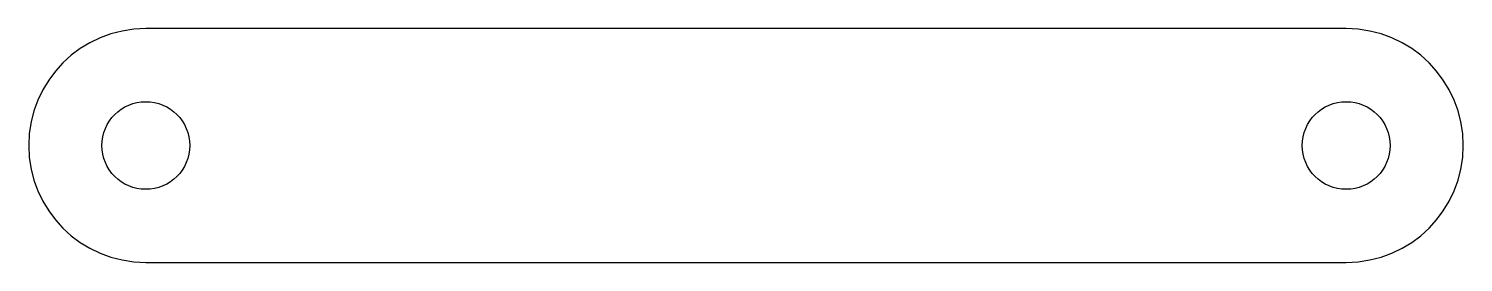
# Model space of a CAD drawing. Header units: millimetres. Extents: x -24.5 to 24.5, y -4 to 4.
import ezdxf

# ---------------------------------------------------------------- set-up
doc = ezdxf.new("R2010")
doc.units = ezdxf.units.MM

msp = doc.modelspace()

# ---------------------------------------------------------------- linework, layer by layer
at = {"color": 7, "linetype": 'Continuous', "lineweight": 25}
for p, q in [((20.5, 4), (-20.5, 4)), ((-20.5, -4), (20.5, -4))]:
    msp.add_line(p, q, dxfattribs=at)
for centre in [(-20.5, 0), (20.5, 0)]:
    msp.add_circle(centre, 1.5, dxfattribs=at)
for centre, start, end in [((-20.5, 0), 90, 270), ((20.5, 0), 270, 90)]:
    msp.add_arc(centre, 4, start, end, dxfattribs=at)

doc.saveas('drawing.dxf')
